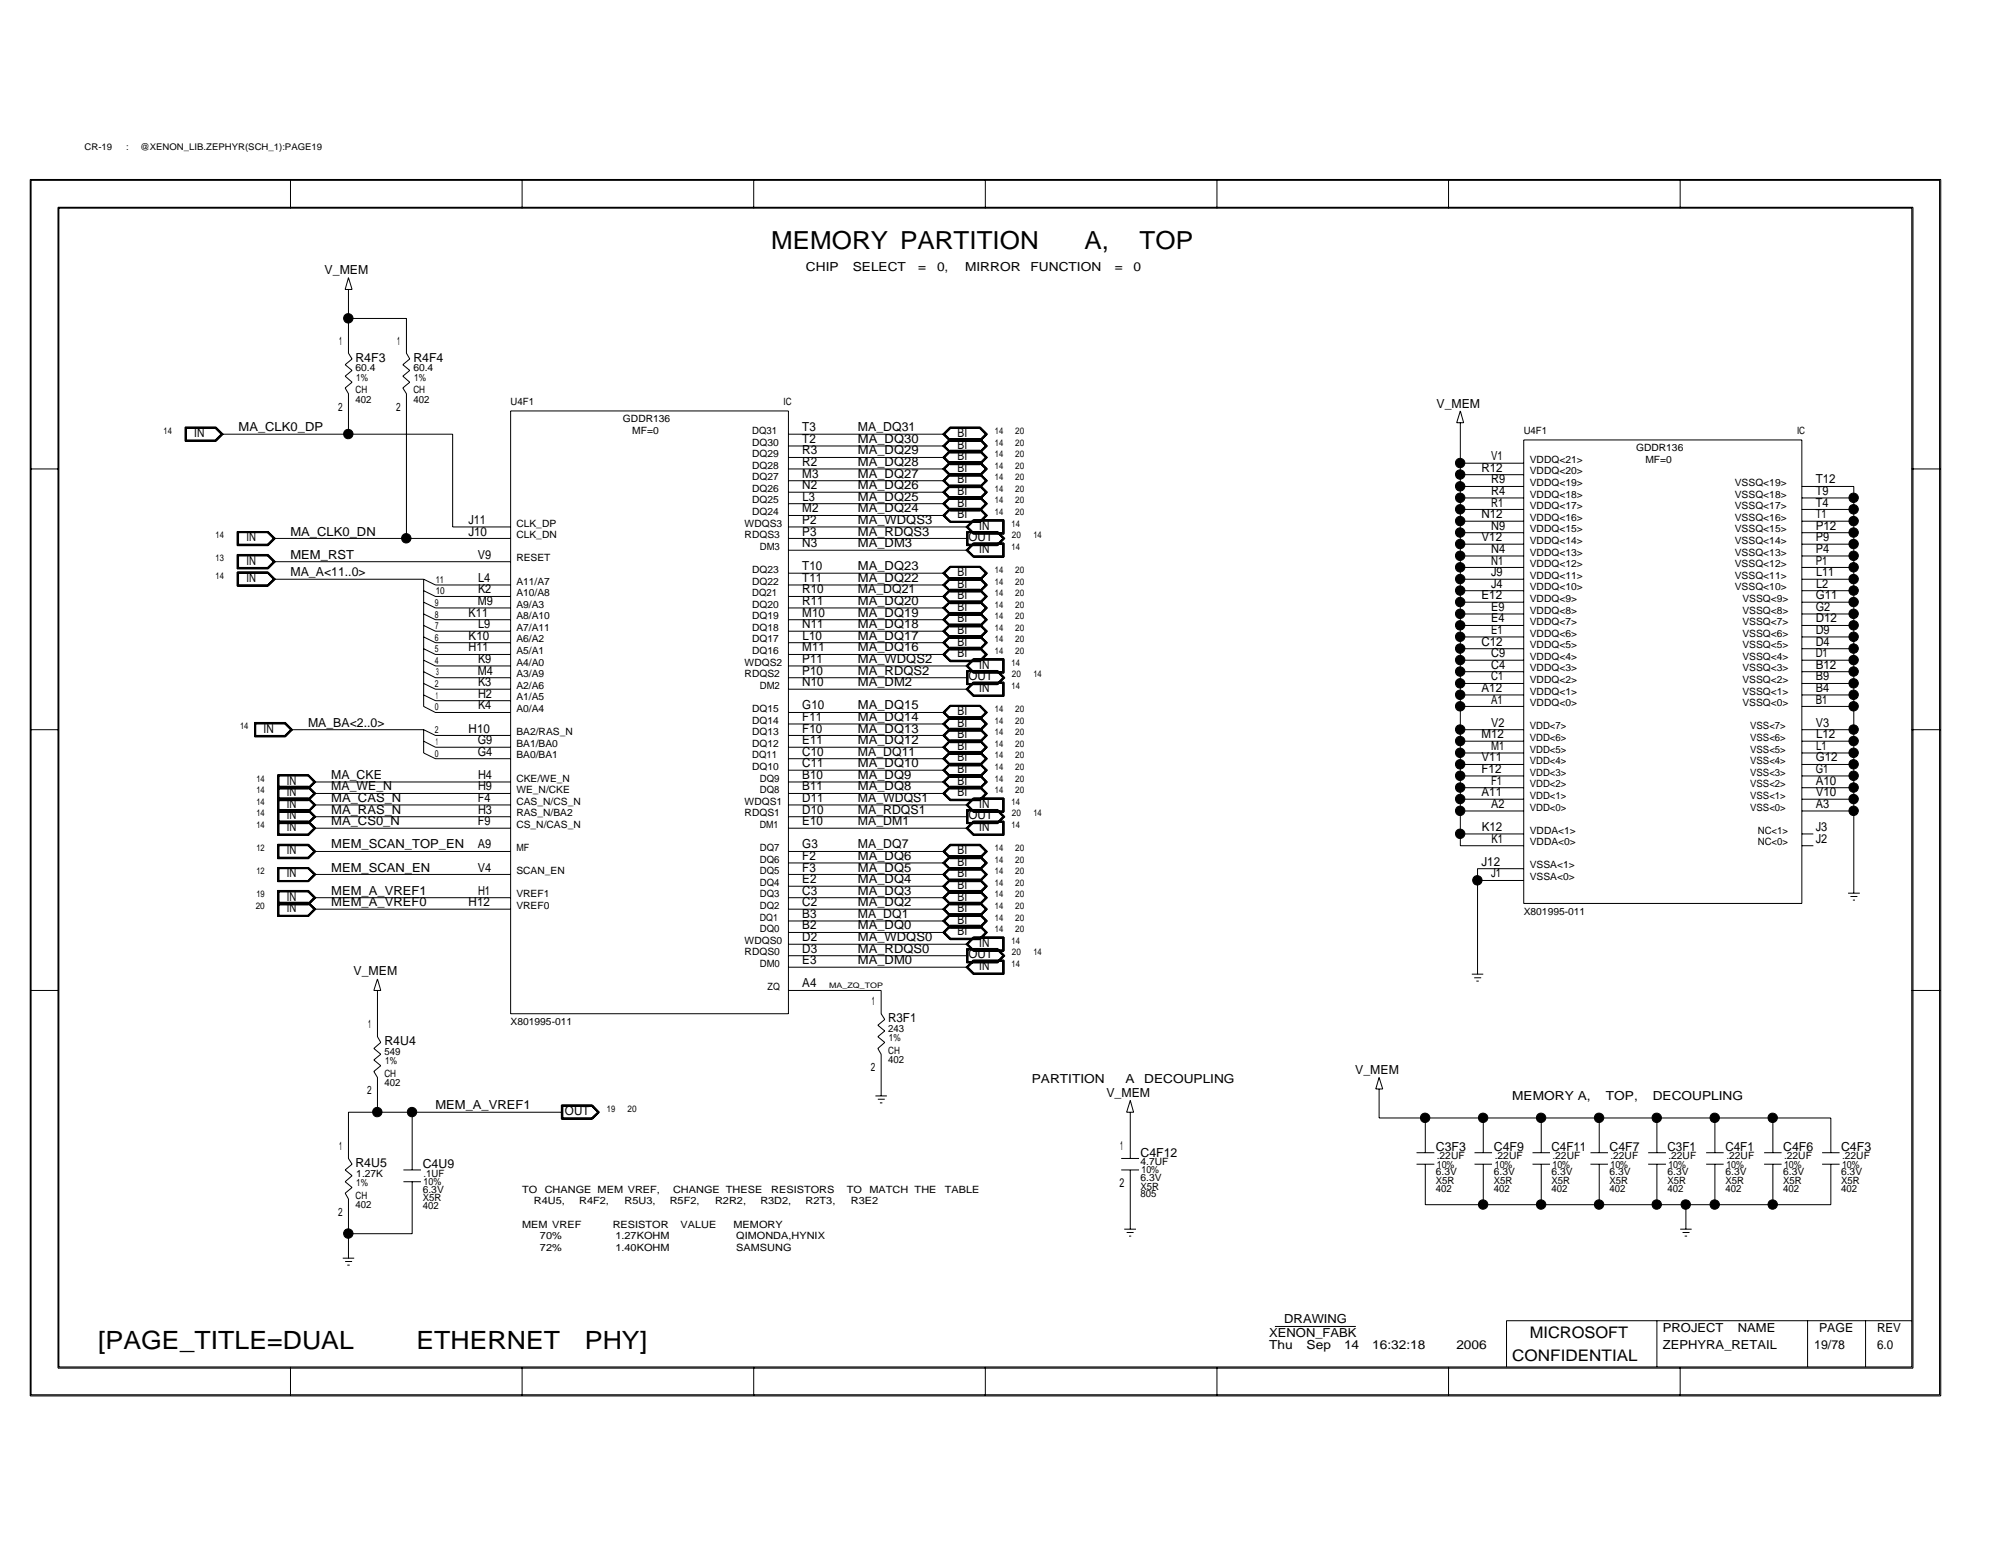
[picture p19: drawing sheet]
<svg xmlns="http://www.w3.org/2000/svg" width="279mm" height="216mm" viewBox="0 0 279 216" stroke-linecap="round" stroke-linejoin="round" font-family="sans-serif">
<defs><g id="words">
<g font-size="3.5">
<text x="108.1" y="34.9">MEMORY PARTITION</text>
<text x="152" y="34.9">A,</text>
<text x="159.8" y="34.9">TOP</text>
<text x="13.8" y="189">[PAGE_TITLE=DUAL</text>
<text x="58.4" y="189">ETHERNET</text>
<text x="82" y="189">PHY]</text>
</g>
<g font-size="2.2">
<text x="212" y="190.7">CONFIDENTIAL</text>
<text x="214.5" y="187.4">MICROSOFT</text>
</g>
<g font-size="1.7">
<text x="45.5" y="38.4">V_MEM</text>
<text x="113" y="38">CHIP</text>
<text x="119.5" y="38">SELECT</text>
<text x="128.7" y="38">=</text>
<text x="131.4" y="38">0,</text>
<text x="135.3" y="38">MIRROR</text>
<text x="144.5" y="38">FUNCTION</text>
<text x="156.3" y="38">=</text>
<text x="158.9" y="38">0</text>
<text x="49.8" y="50.7">R4F3</text>
<text x="58" y="50.7">R4F4</text>
<text x="201.4" y="57.1">V_MEM</text>
<text x="27.2" y="61.3">IN</text>
<text x="33.4" y="60.5">MA_CLK0_DP</text>
<text x="112.5" y="60.5">T3</text>
<text x="112.5" y="62.1">T2</text>
<text x="112.5" y="63.7">R3</text>
<text x="112.5" y="65.3">R2</text>
<text x="120.3" y="65.3">MA_DQ28</text>
<text x="120.3" y="63.7">MA_DQ29</text>
<text x="120.3" y="62.1">MA_DQ30</text>
<text x="120.3" y="60.5">MA_DQ31</text>
<text x="134.2" y="62.9">BI</text>
<text x="134.2" y="64.5">BI</text>
<text x="134.2" y="61.3">BI</text>
<text x="209" y="64.5">V1</text>
<text x="112.5" y="66.9">M3</text>
<text x="112.5" y="68.5">N2</text>
<text x="112.5" y="71.8">M2</text>
<text x="112.5" y="70.2">L3</text>
<text x="120.3" y="71.8">MA_DQ24</text>
<text x="120.3" y="68.5">MA_DQ26</text>
<text x="120.3" y="66.9">MA_DQ27</text>
<text x="120.3" y="70.2">MA_DQ25</text>
<text x="134.2" y="71">BI</text>
<text x="134.2" y="67.7">BI</text>
<text x="134.2" y="69.3">BI</text>
<text x="134.2" y="66.1">BI</text>
<text x="207.7" y="66.1">R12</text>
<text x="209" y="67.7">R9</text>
<text x="209" y="69.3">R4</text>
<text x="209" y="71">R1</text>
<text x="254.6" y="67.7">T12</text>
<text x="254.6" y="69.3">T9</text>
<text x="254.6" y="71">T4</text>
<text x="34.5" y="75.9">IN</text>
<text x="40.7" y="75.1">MA_CLK0_DN</text>
<text x="65.7" y="73.4">J11</text>
<text x="65.7" y="75.1">J10</text>
<text x="112.5" y="73.4">P2</text>
<text x="112.5" y="75.1">P3</text>
<text x="112.5" y="76.7">N3</text>
<text x="120.3" y="76.7">MA_DM3</text>
<text x="120.3" y="75.1">MA_RDQS3</text>
<text x="120.3" y="73.4">MA_WDQS3</text>
<text x="134.2" y="72.6">BI</text>
<text x="135.8" y="75.9">OUT</text>
<text x="137.3" y="77.5">IN</text>
<text x="137.3" y="74.2">IN</text>
<text x="207.7" y="72.6">N12</text>
<text x="207.7" y="75.9">V12</text>
<text x="209" y="74.2">N9</text>
<text x="209" y="77.5">N4</text>
<text x="254.6" y="72.6">T1</text>
<text x="254.6" y="74.2">P12</text>
<text x="254.6" y="75.9">P9</text>
<text x="254.6" y="77.5">P4</text>
<text x="34.5" y="81.5">IN</text>
<text x="34.5" y="79.1">IN</text>
<text x="40.7" y="80.7">MA_A&lt;11..0&gt;</text>
<text x="40.7" y="78.3">MEM_RST</text>
<text x="67" y="78.3">V9</text>
<text x="67" y="81.5">L4</text>
<text x="67" y="83.1">K2</text>
<text x="112.5" y="79.9">T10</text>
<text x="112.5" y="81.5">T11</text>
<text x="112.5" y="83.1">R10</text>
<text x="120.3" y="83.1">MA_DQ21</text>
<text x="120.3" y="81.5">MA_DQ22</text>
<text x="120.3" y="79.9">MA_DQ23</text>
<text x="134.2" y="84">BI</text>
<text x="134.2" y="82.3">BI</text>
<text x="134.2" y="80.7">BI</text>
<text x="207.7" y="84">E12</text>
<text x="209" y="79.1">N1</text>
<text x="209" y="80.7">J9</text>
<text x="209" y="82.3">J4</text>
<text x="254.6" y="79.1">P1</text>
<text x="254.6" y="84">G11</text>
<text x="254.6" y="80.7">L11</text>
<text x="254.6" y="82.3">L2</text>
<text x="65.7" y="86.4">K11</text>
<text x="65.7" y="89.7">K10</text>
<text x="67" y="84.8">M9</text>
<text x="67" y="88">L9</text>
<text x="112.5" y="84.8">R11</text>
<text x="112.5" y="86.4">M10</text>
<text x="112.5" y="88">N11</text>
<text x="112.5" y="89.7">L10</text>
<text x="120.3" y="89.7">MA_DQ17</text>
<text x="120.3" y="88">MA_DQ18</text>
<text x="120.3" y="86.4">MA_DQ19</text>
<text x="120.3" y="84.8">MA_DQ20</text>
<text x="134.2" y="88.9">BI</text>
<text x="134.2" y="85.6">BI</text>
<text x="134.2" y="87.2">BI</text>
<text x="209" y="85.6">E9</text>
<text x="209" y="87.2">E4</text>
<text x="209" y="88.9">E1</text>
<text x="254.6" y="85.6">G2</text>
<text x="254.6" y="87.2">D12</text>
<text x="254.6" y="88.9">D9</text>
<text x="65.7" y="91.3">H11</text>
<text x="67" y="94.5">M4</text>
<text x="67" y="92.9">K9</text>
<text x="112.5" y="92.9">P11</text>
<text x="112.5" y="94.5">P10</text>
<text x="112.5" y="91.3">M11</text>
<text x="120.3" y="94.5">MA_RDQS2</text>
<text x="120.3" y="92.9">MA_WDQS2</text>
<text x="120.3" y="91.3">MA_DQ16</text>
<text x="134.2" y="92.1">BI</text>
<text x="134.2" y="90.5">BI</text>
<text x="135.8" y="95.3">OUT</text>
<text x="137.3" y="93.7">IN</text>
<text x="207.7" y="90.5">C12</text>
<text x="209" y="92.1">C9</text>
<text x="209" y="93.7">C4</text>
<text x="209" y="95.3">C1</text>
<text x="254.6" y="90.5">D4</text>
<text x="254.6" y="92.1">D1</text>
<text x="254.6" y="93.7">B12</text>
<text x="254.6" y="95.3">B9</text>
<text x="43.2" y="101.8">MA_BA&lt;2..0&gt;</text>
<text x="67" y="96.1">K3</text>
<text x="67" y="97.8">H2</text>
<text x="67" y="99.4">K4</text>
<text x="112.5" y="99.4">G10</text>
<text x="112.5" y="101">F11</text>
<text x="112.5" y="96.1">N10</text>
<text x="120.3" y="101">MA_DQ14</text>
<text x="120.3" y="99.4">MA_DQ15</text>
<text x="120.3" y="96.1">MA_DM2</text>
<text x="134.2" y="101.8">BI</text>
<text x="134.2" y="100.2">BI</text>
<text x="137.3" y="96.9">IN</text>
<text x="207.7" y="96.9">A12</text>
<text x="209" y="98.6">A1</text>
<text x="209" y="101.8">V2</text>
<text x="254.6" y="96.9">B4</text>
<text x="254.6" y="98.6">B1</text>
<text x="254.6" y="101.8">V3</text>
<text x="37" y="102.7">IN</text>
<text x="65.7" y="102.7">H10</text>
<text x="67" y="104.3">G9</text>
<text x="67" y="105.9">G4</text>
<text x="112.5" y="102.7">F10</text>
<text x="112.5" y="104.3">E11</text>
<text x="112.5" y="105.9">C10</text>
<text x="112.5" y="107.5">C11</text>
<text x="120.3" y="107.5">MA_DQ10</text>
<text x="120.3" y="105.9">MA_DQ11</text>
<text x="120.3" y="104.3">MA_DQ12</text>
<text x="120.3" y="102.7">MA_DQ13</text>
<text x="134.2" y="103.5">BI</text>
<text x="134.2" y="105.1">BI</text>
<text x="134.2" y="106.7">BI</text>
<text x="207.7" y="103.5">M12</text>
<text x="207.7" y="106.7">V11</text>
<text x="209" y="105.1">M1</text>
<text x="254.6" y="106.7">G12</text>
<text x="254.6" y="103.5">L12</text>
<text x="254.6" y="105.1">L1</text>
<text x="40.2" y="113.2">IN</text>
<text x="40.2" y="111.5">IN</text>
<text x="40.2" y="109.9">IN</text>
<text x="46.4" y="112.4">MA_CAS_N</text>
<text x="46.4" y="110.7">MA_WE_N</text>
<text x="46.4" y="109.1">MA_CKE</text>
<text x="67" y="112.4">F4</text>
<text x="67" y="110.7">H9</text>
<text x="67" y="109.1">H4</text>
<text x="112.5" y="112.4">D11</text>
<text x="112.5" y="109.1">B10</text>
<text x="112.5" y="110.7">B11</text>
<text x="120.3" y="112.4">MA_WDQS1</text>
<text x="120.3" y="110.7">MA_DQ8</text>
<text x="120.3" y="109.1">MA_DQ9</text>
<text x="134.2" y="109.9">BI</text>
<text x="134.2" y="111.5">BI</text>
<text x="134.2" y="108.3">BI</text>
<text x="137.3" y="113.2">IN</text>
<text x="207.7" y="108.3">F12</text>
<text x="207.7" y="111.5">A11</text>
<text x="209" y="109.9">F1</text>
<text x="209" y="113.2">A2</text>
<text x="254.6" y="108.3">G1</text>
<text x="254.6" y="109.9">A10</text>
<text x="254.6" y="111.5">V10</text>
<text x="254.6" y="113.2">A3</text>
<text x="40.2" y="114.8">IN</text>
<text x="40.2" y="116.5">IN</text>
<text x="40.2" y="119.7">IN</text>
<text x="46.4" y="114">MA_RAS_N</text>
<text x="46.4" y="115.6">MA_CS0_N</text>
<text x="46.4" y="118.9">MEM_SCAN_TOP_EN</text>
<text x="67" y="118.9">A9</text>
<text x="67" y="115.6">F9</text>
<text x="67" y="114">H3</text>
<text x="112.5" y="114">D10</text>
<text x="112.5" y="118.9">G3</text>
<text x="112.5" y="115.6">E10</text>
<text x="120.3" y="118.9">MA_DQ7</text>
<text x="120.3" y="115.6">MA_DM1</text>
<text x="120.3" y="114">MA_RDQS1</text>
<text x="134.2" y="119.7">BI</text>
<text x="135.8" y="114.8">OUT</text>
<text x="137.3" y="116.5">IN</text>
<text x="207.7" y="116.5">K12</text>
<text x="209.1" y="118.1">K1</text>
<text x="254.5" y="116.5">J3</text>
<text x="254.5" y="118.1">J2</text>
<text x="40.2" y="122.9">IN</text>
<text x="46.4" y="122.1">MEM_SCAN_EN</text>
<text x="46.4" y="125.3">MEM_A_VREF1</text>
<text x="67" y="122.1">V4</text>
<text x="67" y="125.3">H1</text>
<text x="112.5" y="120.5">F2</text>
<text x="112.5" y="122.1">F3</text>
<text x="112.5" y="123.7">E2</text>
<text x="112.5" y="125.3">C3</text>
<text x="120.3" y="125.3">MA_DQ3</text>
<text x="120.3" y="123.7">MA_DQ4</text>
<text x="120.3" y="122.1">MA_DQ5</text>
<text x="120.3" y="120.5">MA_DQ6</text>
<text x="134.2" y="124.5">BI</text>
<text x="134.2" y="121.3">BI</text>
<text x="134.2" y="122.9">BI</text>
<text x="207.7" y="121.3">J12</text>
<text x="209" y="122.9">J1</text>
<text x="40.2" y="127.8">IN</text>
<text x="40.2" y="126.2">IN</text>
<text x="46.4" y="127">MEM_A_VREF0</text>
<text x="65.7" y="127">H12</text>
<text x="112.5" y="131.9">D2</text>
<text x="112.5" y="127">C2</text>
<text x="112.5" y="128.6">B3</text>
<text x="112.5" y="130.2">B2</text>
<text x="120.3" y="128.6">MA_DQ1</text>
<text x="120.3" y="127">MA_DQ2</text>
<text x="120.3" y="131.9">MA_WDQS0</text>
<text x="120.3" y="130.2">MA_DQ0</text>
<text x="134.2" y="131.1">BI</text>
<text x="134.2" y="129.4">BI</text>
<text x="134.2" y="127.8">BI</text>
<text x="134.2" y="126.2">BI</text>
<text x="49.6" y="136.7">V_MEM</text>
<text x="112.5" y="133.5">D3</text>
<text x="112.5" y="135.1">E3</text>
<text x="120.3" y="135.1">MA_DM0</text>
<text x="120.3" y="133.5">MA_RDQS0</text>
<text x="135.8" y="134.3">OUT</text>
<text x="137.3" y="135.9">IN</text>
<text x="137.3" y="132.7">IN</text>
<text x="112.5" y="138.3">A4</text>
<text x="124.5" y="143.2">R3F1</text>
<text x="53.9" y="146.5">R4U4</text>
<text x="61" y="155.4">MEM_A_VREF1</text>
<text x="144.7" y="151.7">PARTITION</text>
<text x="155.1" y="153.7">V_MEM</text>
<text x="157.8" y="151.7">A</text>
<text x="160.4" y="151.7">DECOUPLING</text>
<text x="190" y="150.5">V_MEM</text>
<text x="212" y="154.1">MEMORY A,</text>
<text x="225.1" y="154.1">TOP,</text>
<text x="231.7" y="154.1">DECOUPLING</text>
<text x="79.2" y="156.2">OUT</text>
<text x="157.1" y="161.1">1</text>
<text x="201.3" y="161.2">C3F3</text>
<text x="209.4" y="161.2">C4F9</text>
<text x="217.5" y="161.2">C4F11</text>
<text x="225.6" y="161.2">C4F7</text>
<text x="233.8" y="161.2">C3F1</text>
<text x="241.9" y="161.2">C4F1</text>
<text x="250" y="161.2">C4F6</text>
<text x="258.1" y="161.2">C4F3</text>
<text x="49.8" y="163.5">R4U5</text>
<text x="59.3" y="163.7">C4U9</text>
<text x="156.9" y="166.3">2</text>
<text x="159.9" y="162.1">C4F12</text>
<text x="180" y="185.4">DRAWING</text>
<text x="177.9" y="189">Thu</text>
<text x="177.9" y="187.4">XENON_FABK</text>
<text x="183.2" y="189">Sep</text>
<text x="188.4" y="189">14</text>
<text x="192.4" y="189">16:32:18</text>
<text x="204.2" y="189">2006</text>
<text x="233.1" y="189">ZEPHYRA_RETAIL</text>
<text x="233.1" y="186.6">PROJECT</text>
<text x="243.6" y="186.6">NAME</text>
<text x="254.3" y="189">19/78</text>
<text x="255" y="186.6">PAGE</text>
<text x="263.1" y="189">6.0</text>
<text x="263.1" y="186.6">REV</text>
</g>
<g font-size="1.6">
<text x="47.5" y="48.3">1</text>
<text x="55.7" y="48.3">1</text>
<text x="47.4" y="57.5">2</text>
<text x="55.5" y="57.5">2</text>
<text x="122.2" y="140.8">1</text>
<text x="51.6" y="144.1">1</text>
<text x="51.5" y="153.3">2</text>
<text x="122.1" y="150.1">2</text>
<text x="47.5" y="161.1">1</text>
<text x="47.4" y="170.4">2</text>
</g>
<g font-size="1.4">
<text x="49.8" y="52">60.4</text>
<text x="50" y="53.3">1%</text>
<text x="58" y="52">60.4</text>
<text x="58.1" y="53.3">1%</text>
<text x="49.8" y="55.1">CH</text>
<text x="49.8" y="56.4">402</text>
<text x="58" y="55.1">CH</text>
<text x="58" y="56.4">402</text>
<text x="71.6" y="56.7">U4F1</text>
<text x="87.3" y="59.2">GDDR136</text>
<text x="109.9" y="56.7">IC</text>
<text x="88.6" y="60.8">MF=0</text>
<text x="105.5" y="65.7">DQ28</text>
<text x="105.5" y="64.1">DQ29</text>
<text x="105.5" y="62.4">DQ30</text>
<text x="105.5" y="60.8">DQ31</text>
<text x="213.6" y="60.8">U4F1</text>
<text x="214.5" y="64.9">VDDQ&lt;21&gt;</text>
<text x="229.4" y="63.2">GDDR136</text>
<text x="230.7" y="64.9">MF=0</text>
<text x="251.9" y="60.8">IC</text>
<text x="105.5" y="68.9">DQ26</text>
<text x="105.5" y="67.3">DQ27</text>
<text x="105.5" y="70.5">DQ25</text>
<text x="214.5" y="71.3">VDDQ&lt;17&gt;</text>
<text x="214.5" y="68.1">VDDQ&lt;19&gt;</text>
<text x="214.5" y="66.5">VDDQ&lt;20&gt;</text>
<text x="214.5" y="69.7">VDDQ&lt;18&gt;</text>
<text x="243.2" y="69.7">VSSQ&lt;18&gt;</text>
<text x="243.2" y="68.1">VSSQ&lt;19&gt;</text>
<text x="243.2" y="71.3">VSSQ&lt;17&gt;</text>
<text x="72.4" y="75.4">CLK_DN</text>
<text x="72.4" y="73.8">CLK_DP</text>
<text x="104.4" y="75.4">RDQS3</text>
<text x="104.4" y="73.8">WDQS3</text>
<text x="105.5" y="72.2">DQ24</text>
<text x="106.5" y="77">DM3</text>
<text x="214.5" y="77.9">VDDQ&lt;13&gt;</text>
<text x="214.5" y="76.2">VDDQ&lt;14&gt;</text>
<text x="214.5" y="74.6">VDDQ&lt;15&gt;</text>
<text x="214.5" y="73">VDDQ&lt;16&gt;</text>
<text x="243.2" y="73">VSSQ&lt;16&gt;</text>
<text x="243.2" y="77.9">VSSQ&lt;13&gt;</text>
<text x="243.2" y="76.2">VSSQ&lt;14&gt;</text>
<text x="243.2" y="74.6">VSSQ&lt;15&gt;</text>
<text x="61.1" y="81.7">11</text>
<text x="61.1" y="83.3">10</text>
<text x="72.4" y="83.5">A10/A8</text>
<text x="72.4" y="81.9">A11/A7</text>
<text x="72.4" y="78.7">RESET</text>
<text x="105.5" y="83.5">DQ21</text>
<text x="105.5" y="81.9">DQ22</text>
<text x="105.5" y="80.3">DQ23</text>
<text x="214.5" y="82.7">VDDQ&lt;10&gt;</text>
<text x="214.5" y="79.5">VDDQ&lt;12&gt;</text>
<text x="214.5" y="81.1">VDDQ&lt;11&gt;</text>
<text x="243.2" y="82.7">VSSQ&lt;10&gt;</text>
<text x="243.2" y="81.1">VSSQ&lt;11&gt;</text>
<text x="243.2" y="79.5">VSSQ&lt;12&gt;</text>
<text x="61" y="86.5">8</text>
<text x="61" y="84.9">9</text>
<text x="61" y="89.7">6</text>
<text x="61" y="88.1">7</text>
<text x="72.4" y="88.4">A7/A11</text>
<text x="72.4" y="86.8">A8/A10</text>
<text x="72.4" y="85.1">A9/A3</text>
<text x="105.5" y="88.4">DQ18</text>
<text x="105.5" y="86.8">DQ19</text>
<text x="105.5" y="85.1">DQ20</text>
<text x="214.5" y="89.2">VDDQ&lt;6&gt;</text>
<text x="214.5" y="87.6">VDDQ&lt;7&gt;</text>
<text x="214.5" y="86">VDDQ&lt;8&gt;</text>
<text x="214.5" y="84.3">VDDQ&lt;9&gt;</text>
<text x="244.3" y="89.2">VSSQ&lt;6&gt;</text>
<text x="244.3" y="87.6">VSSQ&lt;7&gt;</text>
<text x="244.3" y="86">VSSQ&lt;8&gt;</text>
<text x="244.3" y="84.3">VSSQ&lt;9&gt;</text>
<text x="61" y="91.4">5</text>
<text x="61" y="93">4</text>
<text x="61.1" y="94.6">3</text>
<text x="72.4" y="94.9">A3/A9</text>
<text x="72.4" y="93.3">A4/A0</text>
<text x="72.4" y="91.7">A5/A1</text>
<text x="72.4" y="90">A6/A2</text>
<text x="104.4" y="94.9">RDQS2</text>
<text x="104.4" y="93.3">WDQS2</text>
<text x="105.5" y="91.7">DQ16</text>
<text x="105.5" y="90">DQ17</text>
<text x="214.5" y="95.7">VDDQ&lt;2&gt;</text>
<text x="214.5" y="94.1">VDDQ&lt;3&gt;</text>
<text x="214.5" y="92.5">VDDQ&lt;4&gt;</text>
<text x="214.5" y="90.8">VDDQ&lt;5&gt;</text>
<text x="244.3" y="95.7">VSSQ&lt;2&gt;</text>
<text x="244.3" y="94.1">VSSQ&lt;3&gt;</text>
<text x="244.3" y="92.5">VSSQ&lt;4&gt;</text>
<text x="244.3" y="90.8">VSSQ&lt;5&gt;</text>
<text x="61" y="96.3">2</text>
<text x="61" y="99.5">0</text>
<text x="61.1" y="97.9">1</text>
<text x="72.4" y="99.8">A0/A4</text>
<text x="72.4" y="98.1">A1/A5</text>
<text x="72.4" y="96.5">A2/A6</text>
<text x="105.5" y="101.4">DQ14</text>
<text x="105.5" y="99.8">DQ15</text>
<text x="106.5" y="96.5">DM2</text>
<text x="214.5" y="98.9">VDDQ&lt;0&gt;</text>
<text x="214.5" y="97.3">VDDQ&lt;1&gt;</text>
<text x="244.3" y="98.9">VSSQ&lt;0&gt;</text>
<text x="244.3" y="97.3">VSSQ&lt;1&gt;</text>
<text x="61" y="102.7">2</text>
<text x="61" y="106">0</text>
<text x="61.1" y="104.4">1</text>
<text x="72.4" y="106.3">BA0/BA1</text>
<text x="72.4" y="104.6">BA1/BA0</text>
<text x="72.4" y="103">BA2/RAS_N</text>
<text x="105.5" y="107.9">DQ10</text>
<text x="105.5" y="106.3">DQ11</text>
<text x="105.5" y="104.6">DQ12</text>
<text x="105.5" y="103">DQ13</text>
<text x="214.5" y="107.1">VDD&lt;4&gt;</text>
<text x="214.5" y="105.5">VDD&lt;5&gt;</text>
<text x="214.5" y="103.8">VDD&lt;6&gt;</text>
<text x="214.5" y="102.2">VDD&lt;7&gt;</text>
<text x="245.4" y="107.1">VSS&lt;4&gt;</text>
<text x="245.4" y="105.5">VSS&lt;5&gt;</text>
<text x="245.4" y="103.8">VSS&lt;6&gt;</text>
<text x="245.4" y="102.2">VSS&lt;7&gt;</text>
<text x="72.4" y="112.7">CAS_N/CS_N</text>
<text x="72.4" y="111.1">WE_N/CKE</text>
<text x="72.4" y="109.5">CKE/WE_N</text>
<text x="104.4" y="112.7">WDQS1</text>
<text x="106.5" y="111.1">DQ8</text>
<text x="106.5" y="109.5">DQ9</text>
<text x="214.5" y="113.6">VDD&lt;0&gt;</text>
<text x="214.5" y="111.9">VDD&lt;1&gt;</text>
<text x="214.5" y="110.3">VDD&lt;2&gt;</text>
<text x="214.5" y="108.7">VDD&lt;3&gt;</text>
<text x="245.4" y="113.6">VSS&lt;0&gt;</text>
<text x="245.4" y="111.9">VSS&lt;1&gt;</text>
<text x="245.4" y="110.3">VSS&lt;2&gt;</text>
<text x="245.4" y="108.7">VSS&lt;3&gt;</text>
<text x="72.4" y="119.3">MF</text>
<text x="72.4" y="116">CS_N/CAS_N</text>
<text x="72.4" y="114.4">RAS_N/BA2</text>
<text x="104.4" y="114.4">RDQS1</text>
<text x="106.5" y="119.3">DQ7</text>
<text x="106.5" y="116">DM1</text>
<text x="214.5" y="118.4">VDDA&lt;0&gt;</text>
<text x="214.5" y="116.8">VDDA&lt;1&gt;</text>
<text x="246.4" y="118.4">NC&lt;0&gt;</text>
<text x="246.4" y="116.8">NC&lt;1&gt;</text>
<text x="72.4" y="125.7">VREF1</text>
<text x="72.4" y="122.5">SCAN_EN</text>
<text x="106.5" y="125.7">DQ3</text>
<text x="106.5" y="124.1">DQ4</text>
<text x="106.5" y="122.5">DQ5</text>
<text x="106.5" y="120.9">DQ6</text>
<text x="214.5" y="123.3">VSSA&lt;0&gt;</text>
<text x="214.5" y="121.7">VSSA&lt;1&gt;</text>
<text x="72.4" y="127.3">VREF0</text>
<text x="106.5" y="130.6">DQ0</text>
<text x="106.5" y="129">DQ1</text>
<text x="106.5" y="127.3">DQ2</text>
<text x="213.6" y="128.2">X801995-011</text>
<text x="104.4" y="133.9">RDQS0</text>
<text x="104.4" y="132.2">WDQS0</text>
<text x="106.5" y="135.5">DM0</text>
<text x="71.6" y="143.6">X801995-011</text>
<text x="107.6" y="138.7">ZQ</text>
<text x="53.9" y="147.8">549</text>
<text x="54" y="149.1">1%</text>
<text x="124.5" y="144.6">243</text>
<text x="124.5" y="147.7">CH</text>
<text x="124.5" y="149">402</text>
<text x="124.6" y="145.9">1%</text>
<text x="53.9" y="152.2">402</text>
<text x="53.9" y="150.9">CH</text>
<text x="49.8" y="167.9">CH</text>
<text x="50" y="166.2">1%</text>
<text x="50" y="164.8">1.27K</text>
<text x="59.3" y="167.1">6.3V</text>
<text x="59.4" y="164.8">.1UF</text>
<text x="59.4" y="166">10%</text>
<text x="73.2" y="167.1">TO</text>
<text x="76.4" y="167.1">CHANGE MEM VREF,</text>
<text x="94.4" y="167.1">CHANGE THESE</text>
<text x="108.1" y="167.1">RESISTORS</text>
<text x="118.7" y="167.1">TO</text>
<text x="121.9" y="167.1">MATCH THE</text>
<text x="132.5" y="167.1">TABLE</text>
<text x="159.9" y="166.7">X5R</text>
<text x="159.9" y="163.2">4.7UF</text>
<text x="159.9" y="165.5">6.3V</text>
<text x="159.9" y="167.8">805</text>
<text x="160" y="164.4">10%</text>
<text x="201.3" y="165.8">X5R</text>
<text x="201.3" y="167">402</text>
<text x="201.3" y="164.7">6.3V</text>
<text x="201.4" y="162.4">.22UF</text>
<text x="201.4" y="163.6">10%</text>
<text x="209.4" y="165.8">X5R</text>
<text x="209.4" y="167">402</text>
<text x="209.4" y="164.7">6.3V</text>
<text x="209.5" y="162.4">.22UF</text>
<text x="209.5" y="163.6">10%</text>
<text x="217.5" y="165.8">X5R</text>
<text x="217.5" y="167">402</text>
<text x="217.5" y="164.7">6.3V</text>
<text x="217.6" y="162.4">.22UF</text>
<text x="217.6" y="163.6">10%</text>
<text x="225.6" y="165.8">X5R</text>
<text x="225.6" y="167">402</text>
<text x="225.6" y="164.7">6.3V</text>
<text x="225.8" y="162.4">.22UF</text>
<text x="225.8" y="163.6">10%</text>
<text x="233.8" y="165.8">X5R</text>
<text x="233.8" y="167">402</text>
<text x="233.8" y="164.7">6.3V</text>
<text x="233.9" y="162.4">.22UF</text>
<text x="233.9" y="163.6">10%</text>
<text x="241.9" y="165.8">X5R</text>
<text x="241.9" y="167">402</text>
<text x="241.9" y="164.7">6.3V</text>
<text x="242" y="162.4">.22UF</text>
<text x="242" y="163.6">10%</text>
<text x="250" y="165.8">X5R</text>
<text x="250" y="167">402</text>
<text x="250" y="164.7">6.3V</text>
<text x="250.1" y="162.4">.22UF</text>
<text x="250.1" y="163.6">10%</text>
<text x="258.1" y="165.8">X5R</text>
<text x="258.1" y="167">402</text>
<text x="258.1" y="164.7">6.3V</text>
<text x="258.2" y="162.4">.22UF</text>
<text x="258.2" y="163.6">10%</text>
<text x="49.8" y="169.2">402</text>
<text x="59.3" y="169.4">402</text>
<text x="59.3" y="168.3">X5R</text>
<text x="73.2" y="172">MEM VREF</text>
<text x="74.8" y="168.7">R4U5,</text>
<text x="75.7" y="173.6">70%</text>
<text x="81.2" y="168.7">R4F2,</text>
<text x="85.9" y="172">RESISTOR</text>
<text x="86.3" y="173.6">1.27KOHM</text>
<text x="87.5" y="168.7">R5U3,</text>
<text x="93.9" y="168.7">R5F2,</text>
<text x="95.4" y="172">VALUE</text>
<text x="100.2" y="168.7">R2R2,</text>
<text x="102.8" y="172">MEMORY</text>
<text x="103.2" y="173.6">QIMONDA,HYNIX</text>
<text x="106.6" y="168.7">R3D2,</text>
<text x="112.9" y="168.7">R2T3,</text>
<text x="119.3" y="168.7">R3E2</text>
<text x="75.7" y="175.3">72%</text>
<text x="86.3" y="175.3">1.40KOHM</text>
<text x="103.2" y="175.3">SAMSUNG</text>
</g>
<g font-size="1.3">
<text x="11.9" y="21">CR-19</text>
<text x="17.7" y="21">:</text>
<text x="19.6" y="21">@XENON_LIB.ZEPHYR(SCH_1):PAGE19</text>
<text x="22.9" y="60.8">14</text>
<text x="139.5" y="65.7">14</text>
<text x="139.5" y="64.1">14</text>
<text x="139.5" y="62.4">14</text>
<text x="139.5" y="60.8">14</text>
<text x="142.3" y="65.7">20</text>
<text x="142.3" y="64.1">20</text>
<text x="142.3" y="62.4">20</text>
<text x="142.3" y="60.8">20</text>
<text x="139.5" y="67.3">14</text>
<text x="139.5" y="70.5">14</text>
<text x="139.5" y="68.9">14</text>
<text x="142.3" y="68.9">20</text>
<text x="142.3" y="67.3">20</text>
<text x="142.3" y="70.5">20</text>
<text x="30.2" y="75.4">14</text>
<text x="139.5" y="72.2">14</text>
<text x="141.8" y="73.8">14</text>
<text x="141.8" y="77">14</text>
<text x="141.9" y="75.4">20</text>
<text x="142.3" y="72.2">20</text>
<text x="144.9" y="75.4">14</text>
<text x="30.2" y="78.7">13</text>
<text x="30.2" y="81.1">14</text>
<text x="139.5" y="83.5">14</text>
<text x="139.5" y="81.9">14</text>
<text x="139.5" y="80.3">14</text>
<text x="142.3" y="83.5">20</text>
<text x="142.3" y="81.9">20</text>
<text x="142.3" y="80.3">20</text>
<text x="139.5" y="88.4">14</text>
<text x="139.5" y="86.8">14</text>
<text x="139.5" y="85.1">14</text>
<text x="142.3" y="88.4">20</text>
<text x="142.3" y="86.8">20</text>
<text x="142.3" y="85.1">20</text>
<text x="139.5" y="91.7">14</text>
<text x="139.5" y="90">14</text>
<text x="141.8" y="93.3">14</text>
<text x="141.9" y="94.9">20</text>
<text x="142.3" y="91.7">20</text>
<text x="142.3" y="90">20</text>
<text x="144.9" y="94.9">14</text>
<text x="139.5" y="101.4">14</text>
<text x="139.5" y="99.8">14</text>
<text x="141.8" y="96.5">14</text>
<text x="142.3" y="101.4">20</text>
<text x="142.3" y="99.8">20</text>
<text x="33.7" y="102.2">14</text>
<text x="139.5" y="107.9">14</text>
<text x="139.5" y="106.3">14</text>
<text x="139.5" y="104.6">14</text>
<text x="139.5" y="103">14</text>
<text x="142.3" y="107.9">20</text>
<text x="142.3" y="106.3">20</text>
<text x="142.3" y="104.6">20</text>
<text x="142.3" y="103">20</text>
<text x="35.9" y="112.7">14</text>
<text x="35.9" y="111.1">14</text>
<text x="35.9" y="109.5">14</text>
<text x="139.5" y="111.1">14</text>
<text x="139.5" y="109.5">14</text>
<text x="141.8" y="112.7">14</text>
<text x="142.3" y="111.1">20</text>
<text x="142.3" y="109.5">20</text>
<text x="35.9" y="114.4">14</text>
<text x="35.9" y="116">14</text>
<text x="35.9" y="119.3">12</text>
<text x="139.5" y="119.3">14</text>
<text x="141.8" y="116">14</text>
<text x="141.9" y="114.4">20</text>
<text x="142.3" y="119.3">20</text>
<text x="144.9" y="114.4">14</text>
<text x="35.9" y="125.7">19</text>
<text x="35.9" y="122.5">12</text>
<text x="139.5" y="125.7">14</text>
<text x="139.5" y="124.1">14</text>
<text x="139.5" y="122.5">14</text>
<text x="139.5" y="120.9">14</text>
<text x="142.3" y="125.7">20</text>
<text x="142.3" y="124.1">20</text>
<text x="142.3" y="122.5">20</text>
<text x="142.3" y="120.9">20</text>
<text x="35.9" y="127.3">20</text>
<text x="139.5" y="130.6">14</text>
<text x="139.5" y="129">14</text>
<text x="139.5" y="127.3">14</text>
<text x="142.3" y="130.6">20</text>
<text x="142.3" y="129">20</text>
<text x="142.3" y="127.3">20</text>
<text x="141.8" y="132.2">14</text>
<text x="141.8" y="135.5">14</text>
<text x="141.9" y="133.9">20</text>
<text x="144.9" y="133.9">14</text>
<text x="85.1" y="155.8">19</text>
<text x="88" y="155.8">20</text>
</g>
<text font-size="1.1" x="116.2" y="138.4">MA_ZQ_TOP</text>
</g></defs>
<g fill="none" stroke="#000" stroke-width=".14">
<path d="M4.2 25.1h267.9v170.5h-267.9zM4.4 25.3h267.5v170.1h-267.5zM8.1 29h260.1v162.7h-260.1zM8.3 29.2h259.7v162.3h-259.7zM40.7 25.1v4.1M48.9 38.9l.5 1.7h-1zM73.2 25.1v4.1M105.7 25.1v4.1M138.1 25.1v4.1M170.6 25.1v4.1M203.1 25.1v4.1M235.5 25.1v4.1"/>
<path d="M25.9 59.8h4.4l1 1-1 1h-4.4zM26 59.9h4.3l.9 .9-.9 1h-4.3zM26.1 59.9h4.1l.9 .9-.9 .9h-4.1zM48.9 40.6v8.9l.5 .8-1 .8 1 .8-1 .8 1 .9-1 .8 .5 .8v5.6M48.9 44.6h8.1v4.9l.4 .8-.9 .8 .9 .8-.9 .8 .9 .9-.9 .8 .5 .8v20.2M71.6 57.6h38.9v84.4h-38.9zM133.2 59.9h4.2l.9 .9-.9 .9h-4.2l-.8-.9zM204.7 59.2v59.3h8.9M204.7 57.6l.5 1.6h-1zM4.2 65.7h4.1M26.1 60h4.1l.8 .8-.8 .8h-4.1zM31 60.8h32.5v13h8.1"/>
<path d="M33.2 74.5h4.4l1 .9-1 1.1h-4.4zM33.2 77.7h4.4l1 1-1 1h-4.4zM33.3 74.5h4.2l1 .9-1 1h-4.2zM33.3 77.8h4.2l1 .9-1 .9h-4.2zM33.4 74.6h4.1l.9 .8-.9 .9h-4.1zM33.4 77.8h4.1l.9 .9-.9 .9h-4.1zM33.4 74.6h4.1l.8 .8-.8 .8h-4.1zM33.4 77.9h4.1l.8 .8-.8 .8h-4.1zM38.3 75.4h33.3M38.3 78.7h33.3M110.5 60.8h22M110.5 62.5h22"/>
<path d="M110.5 64.1h22M110.5 65.7h22M110.5 67.4h22M110.5 69h22M110.5 70.6h22M110.5 72.2h22M110.5 73.8h25.2M110.5 75.4h25.2M110.5 77.1h25.2M132.2 60.8l1-1h4.2l1 1-1 1h-4.2zM132.2 64.1l1-1h4.2l1 1-1 1h-4.2zM132.2 65.7l1-1h4.2l1 1-1 1h-4.2z"/>
<path d="M132.2 62.5l1-1h4.2l1 1-1 1h-4.2zM132.2 69l1-1.1h4.2l1 1.1-1 1h-4.2zM132.2 67.4l1-1.1h4.2l1 1.1-1 .9h-4.2zM132.2 70.6l1-1h4.2l1 1-1 1h-4.2zM132.2 72.2l1-1h4.2l1 1-1 1h-4.2zM132.2 60.8l1-.9h4.2l.9 .9-.9 1h-4.2zM132.2 64.1l1-.9h4.2l.9 .9-.9 .9h-4.2zM132.2 65.7l1-.9h4.2l.9 .9-.9 .9h-4.2zM132.2 62.5l1-1h4.2l.9 1-.9 .9h-4.2zM132.2 69l1-1h4.2l.9 1-.9 .9h-4.2zM132.2 67.4l1-1h4.2l.9 1-.9 .9h-4.2zM132.2 70.6l1-1h4.2l.9 1-.9 .9h-4.2z"/>
<path d="M132.2 72.2l1-1h4.2l.9 1-.9 1h-4.2zM132.4 70.6l.8-.9h4.2l.9 .9-.9 .9h-4.2zM132.5 72.2l.8 .8h7.3v1.6h-4.9v1.6h4.9v1.7h-4.1l-.8-.8M132.5 60.8l.8-.8h4l.8 .8-.8 .8M132.5 60.8l.8 .8M132.5 64.1l.8 .8M132.5 65.7l.8 .8M132.5 62.5l.8 .8M132.5 69l.8 .8M132.5 67.4l.8 .8M132.5 70.6l.8 .8M133.2 63.2h4.2l.9 .9-.9 .9h-4.2l-.8-.9z"/>
<path d="M133.2 64.9h4.2l.9 .8-.9 .9h-4.2l-.8-.9zM133.2 61.6h4.2l.9 .9-.9 .8h-4.2l-.8-.8zM133.2 68.1h4.2l.9 .9-.9 .8h-4.2l-.8-.8zM133.2 66.5h4.2l.9 .9-.9 .8h-4.2l-.8-.8zM133.2 79.5h4.2l.9 .8-.9 .9h-4.2l-.8-.9zM133.2 71.3h4.2l.9 .9-.9 .9h-4.2l-.8-.9zM133.3 61.6h4M133.3 68.2h4M133.3 69.8h4M133.3 71.4h4M133.3 64.9h4M133.3 66.5h4"/>
<path d="M133.3 63.3h4M133.3 63.3l-.8 .8M133.3 64.9l-.8 .8M133.3 61.6l-.8 .9M133.3 68.2l-.8 .8M133.3 66.5l-.8 .9M133.3 69.8l-.8 .8M133.3 71.4l-.8 .8M135.4 77.1l1-1h4.4v2h-4.4zM135.5 74.5h4.4l1 .9-1 1.1h-4.4zM135.5 73.8l.9-.9h4.3v1.9h-4.3zM135.6 74.5h4.2l1 .9-1 1h-4.2z"/>
<path d="M135.6 74.6h4.2l.9 .8-.9 .9h-4.2zM135.7 73.8l.8 .8M136.4 72.8h4.4v2h-4.4l-1-1zM136.4 76.1h4.3v1.9h-4.3l-.9-.9zM136.5 72.9h4.1v1.8h-4.1l-.9-.9zM136.5 76.2h4.1v1.7h-4.1l-.9-.8zM136.5 73l-.8 .8M136.5 76.2l-.8 .9M137.3 63.3l.8 .8-.8 .8M137.3 64.9l.8 .8-.8 .8M137.3 61.6l.8 .9-.8 .8M137.3 68.2l.8 .8-.8 .8"/>
<path d="M137.3 66.5l.8 .9-.8 .8M137.3 69.8l.8 .8-.8 .8M137.3 71.4l.8 .8-.8 .8M139.8 74.6l.8 .8-.8 .8M204.7 76.2h8.9M204.7 74.6h8.9M204.7 79.5h8.9M204.7 77.9h8.9M204.7 68.2h8.9M204.7 69.8h8.9M204.7 71.4h8.9M204.7 73h8.9"/>
<path d="M204.7 64.9h8.9M204.7 66.5h8.9M213.6 61.6h39v65h-39zM252.6 76.2h7.3M252.6 74.6h7.3M252.6 79.5h7.3M252.6 77.9h7.3M252.6 68.2h7.3v56.9M252.6 69.8h7.3M252.6 71.4h7.3M252.6 73h7.3M268 65.7h4.1"/>
<path d="M33.2 80.1h4.4l1 1.1-1 .9h-4.4zM33.3 80.2h4.2l1 1-1 .9h-4.2zM33.4 80.3h4.1l.9 .9-.9 .8h-4.1zM33.4 80.3h4.1l.8 .9-.8 .8h-4.1zM38.3 81.2h21.1M59.4 81.2v14.6M59.4 81.2l1.6 .8h10.6M59.4 82.8l1.6 .8h10.6M59.4 86l1.6 .8h10.6M59.4 84.4l1.6 .8h10.6M59.4 89.2l1.6 .8h10.6M59.4 87.6l1.6 .8h10.6"/>
<path d="M59.4 90.9l1.6 .8h10.6M59.4 94.1l1.6 .9h10.6M59.4 92.5l1.6 .8h10.6M59.4 97.4l1.6 .8h10.6M59.4 95.8l1.6 .8h10.6M59.4 95.8v3.2l1.6 .8h10.6M110.5 82h22M110.5 83.6h22M110.5 86.8h22M110.5 85.2h22M110.5 90h22M110.5 88.4h22"/>
<path d="M110.5 91.7h22M110.5 95h25.2M110.5 93.3h25.2M110.5 96.6h25.2M110.5 99.8h22M110.5 80.3h22M132.2 99.8l1-1h4.2l1 1-1 1h-4.2zM132.2 80.3l1-1h4.2l1 1-1 1h-4.2zM132.2 82l1-1.1h4.2l1 1.1-1 .9h-4.2zM132.2 86.8l1-1h4.2l1 1-1 1h-4.2zM132.2 85.2l1-1h4.2l1 1-1 1h-4.2zM132.2 83.6l1-1.1h4.2l1 1.1-1 1h-4.2z"/>
<path d="M132.2 88.4l1-1h4.2l1 1-1 1h-4.2zM132.2 90l1-.9h4.2l1 .9-1 1.1h-4.2zM132.2 91.7l1-1h4.2l1 1-1 1h-4.2zM132.2 90l1-.9h4.2l.9 .9-.9 1h-4.2zM132.2 99.8l1-1h4.2l.9 1-.9 1h-4.2zM132.2 80.3l1-.9h4.2l.9 .9-.9 1h-4.2zM132.2 82l1-1h4.2l.9 1-.9 .9h-4.2zM132.2 86.8l1-.9h4.2l.9 .9-.9 1h-4.2zM132.2 85.2l1-1h4.2l.9 1-.9 .9h-4.2zM132.2 83.6l1-1h4.2l.9 1-.9 .9h-4.2zM132.2 88.4l1-.9h4.2l.9 .9-.9 1h-4.2zM132.2 91.7l1-.9h4.2l.9 .9-.9 .9h-4.2z"/>
<path d="M132.4 85.2l.8-.9h4.2l.9 .9-.9 .9h-4.2zM132.4 90l.8-.8h4.2l.9 .8-.9 .9h-4.2zM132.5 80.3l.8-.8h4l.8 .8-.8 .9M132.5 91.7l.8 .8h7.3v1.6h-4.9v1.7h4.9v1.6h-4.1l-.8-.8M132.5 99.8l.8-.8h4l.8 .8-.8 .8M132.5 80.3l.8 .9M132.5 82l.8 .8M132.5 86.8l.8 .8M132.5 85.2l.8 .8M132.5 83.6l.8 .8M132.5 88.4l.8 .8M132.5 90l.8 .9"/>
<path d="M132.5 99.8l.8 .8M133.2 81.1h4.2l.9 .9-.9 .8h-4.2l-.8-.8zM133.2 85.9h4.2l.9 .9-.9 .9h-4.2l-.8-.9zM133.2 82.7h4.2l.9 .9-.9 .9h-4.2l-.8-.9zM133.2 87.5h4.2l.9 .9-.9 .9h-4.2l-.8-.9zM133.2 90.8h4.2l.9 .9-.9 .9h-4.2l-.8-.9zM133.2 98.9h4.2l.9 .9-.9 .9h-4.2l-.8-.9zM133.3 81.2h4M133.3 82.8h4M133.3 84.4h4M133.3 87.6h4M133.3 86h4"/>
<path d="M133.3 90.9h4M133.3 89.2h4M133.3 82.8l-.8 .8M133.3 81.2l-.8 .8M133.3 86l-.8 .8M133.3 84.4l-.8 .8M133.3 87.6l-.8 .8M133.3 89.2l-.8 .8M133.3 90.9l-.8 .8M135.4 96.6l1-1.1h4.4v2.1h-4.4zM135.5 93.3l.9-.9h4.3v1.8h-4.3zM135.5 96.6l.9-1h4.3v1.9h-4.3z"/>
<path d="M135.5 93.9h4.4l1 1.1-1 .9h-4.4zM135.6 93.3l.9-.9h4.1v1.8h-4.1zM135.6 96.6l.9-.9h4.1v1.8h-4.1zM135.6 94h4.2l1 1-1 .9h-4.2zM135.6 94.1h4.2l.9 .9-.9 .8h-4.2zM135.7 93.3l.8 .8M136.4 92.3h4.4v2h-4.4l-1-1zM136.5 92.5l-.8 .8M136.5 95.8l-.8 .8M137.3 81.2l.8 .8-.8 .8M137.3 86l.8 .8-.8 .8M137.3 84.4l.8 .8-.8 .8"/>
<path d="M137.3 82.8l.8 .8-.8 .8M137.3 87.6l.8 .8-.8 .8M137.3 89.2l.8 .8-.8 .9M137.3 90.9l.8 .8-.8 .8M139.8 94.1l.8 .9-.8 .8M204.7 81.2h8.9M204.7 82.8h8.9M204.7 84.4h8.9M204.7 92.5h8.9M204.7 87.6h8.9M204.7 86h8.9M204.7 90.9h8.9"/>
<path d="M204.7 89.2h8.9M204.7 94.1h8.9M204.7 95.8h8.9M204.7 97.4h8.9M204.7 99h8.9M252.6 81.2h7.3M252.6 82.8h7.3M252.6 84.4h7.3M252.6 92.5h7.3M252.6 87.6h7.3M252.6 86h7.3M252.6 90.9h7.3"/>
<path d="M252.6 89.2h7.3M252.6 94.1h7.3M252.6 95.8h7.3M252.6 97.4h7.3M252.6 99h7.3M4.2 102.2h4.1M35.7 101.2h4.3l1 1-1 1.1h-4.3zM35.7 101.3h4.3l.9 .9-.9 1h-4.3zM35.8 101.3h4.2l.9 .9-.9 .9h-4.2zM35.9 101.4h4l.8 .8-.8 .8h-4zM38.9 110.2h4.4l1 1-1 1h-4.4M38.9 110.5h4.4l1-.9-1-1.1h-4.4v8.6h4.4l1-1.1-1-1h-4.4"/>
<path d="M38.9 118.3h4.4l1 1-1 1h-4.4zM38.9 111.8h4.4l1 1-1 1h-4.4M38.9 113.4h4.4l1 1-1 1h-4.4M39 110.2h4.2l1 1-1 .9h-4.2M39 110.5h4.2l1-.9-1-1h-4.2v8.4h4.2l1-1-1-.9h-4.2M39 118.3h4.2l1 1-1 .9h-4.2zM39 111.8h4.2l1 1-1 .9h-4.2M39 113.5h4.2l1 .9-1 1h-4.2M39 110.3h4.2l.9 .9-.9 .9h-4.2M39 110.4h4.2l.9-.8-.9-.9h-4.2v8.2h4.2l.9-.9-.9-.9h-4.2M39 118.4h4.2l.9 .9-.9 .8h-4.2zM39 111.9h4.2l.9 .9-.9 .9h-4.2"/>
<path d="M39 113.5h4.2l.9 .9-.9 .9h-4.2M39.1 110.4h4.1M39.1 112h4.1M39.1 118.5h4.1l.8 .8-.8 .8h-4.1zM39.1 113.6h4.1M39.1 115.2h4.1M40.7 102.2h18.7M43.2 110.4l.8 .8M43.2 112l.8 .8M43.2 115.2l.8 .8M43.2 113.6l.8 .8M44 109.6l-.8-.9h-4.1v8.1h4.1l.8-.8"/>
<path d="M44 111.2h27.6M44 109.6h27.6M44 119.3h27.6M44 112.8h27.6M44 114.4h27.6M44 116h27.6M44 109.6l-.8 .8M44 111.2l-.8 .8M44 112.8l-.8 .8M44 114.4l-.8 .8M59.4 102.2v3.3l1.6 .8h10.6M59.4 102.2l1.6 .8h10.6"/>
<path d="M59.4 103.8l1.6 .9h10.6M110.5 106.3h22M110.5 107.9h22M110.5 111.2h22M110.5 109.6h22M110.5 119.3h22M110.5 103h22M110.5 101.4h22M110.5 104.7h22M110.5 112.8h25.2M110.5 114.4h25.2M110.5 116h25.2"/>
<path d="M132.2 106.3l1-1h4.2l1 1-1 1h-4.2zM132.2 107.9l1-1h4.2l1 1-1 1h-4.2zM132.2 111.2l1-1h4.2l1 1-1 1h-4.2zM132.2 109.6l1-1.1h4.2l1 1.1-1 .9h-4.2zM132.2 119.3l1-1h4.2l1 1-1 1h-4.2zM132.2 101.4l1-1h4.2l1 1-1 1h-4.2zM132.2 103l1-1h4.2l1 1-1 1.1h-4.2zM132.2 104.7l1-1h4.2l1 1-1 1h-4.2zM132.2 106.3l1-.9h4.2l.9 .9-.9 .9h-4.2zM132.2 107.9l1-.9h4.2l.9 .9-.9 1h-4.2zM132.2 111.2l1-1h4.2l.9 1-.9 .9h-4.2zM132.2 109.6l1-1h4.2l.9 1-.9 .9h-4.2z"/>
<path d="M132.2 119.3l1-1h4.2l.9 1-.9 .9h-4.2zM132.2 101.4l1-.9h4.2l.9 .9-.9 1h-4.2zM132.2 103l1-.9h4.2l.9 .9-.9 1h-4.2zM132.2 104.7l1-1h4.2l.9 1-.9 .9h-4.2zM132.4 107.9l.8-.8h4.2l.9 .8-.9 .9h-4.2zM132.5 106.3l.8 .8M132.5 107.9l.8 .8M132.5 111.2l.8 .8h7.3v1.6h-4.9v1.6h4.9v1.6h-4.1l-.8-.8M132.5 109.6l.8 .8M132.5 119.3l.8-.8h4l.8 .8-.8 .8M132.5 119.3l.8 .8M132.5 101.4l.8 .8"/>
<path d="M132.5 103l.8 .8M132.5 104.7l.8 .8M133.2 105.4h4.2l.9 .9-.9 .9h-4.2l-.8-.9zM133.2 110.3h4.2l.9 .9-.9 .9h-4.2l-.8-.9zM133.2 108.7h4.2l.9 .9-.9 .8h-4.2l-.8-.8zM133.2 118.4h4.2l.9 .9-.9 .8h-4.2l-.8-.8zM133.2 100.5h4.2l.9 .9-.9 .9h-4.2l-.8-.9zM133.2 102.2h4.2l.9 .8-.9 .9h-4.2l-.8-.9zM133.2 103.8h4.2l.9 .9-.9 .8h-4.2l-.8-.8zM133.3 105.5h4M133.3 107.1h4M133.3 105.5l-.8 .8"/>
<path d="M133.3 108.7h4M133.3 107.1l-.8 .8M133.3 110.4h4M133.3 110.4l-.8 .8M133.3 108.7l-.8 .9M133.3 102.2h4M133.3 103.8h4M133.3 100.6h4M133.3 100.6l-.8 .8M133.3 102.2l-.8 .8M133.3 103.8l-.8 .9M135.4 116l1-1h4.4v2.1h-4.4z"/>
<path d="M135.4 112.8l1-1h4.4v2h-4.4zM135.5 116l.9-.9h4.3v1.9h-4.3zM135.5 112.8l.9-1h4.3v1.9h-4.3zM135.5 113.4h4.4l1 1-1 1h-4.4zM135.6 112.8l.9-.9h4.1v1.8h-4.1zM135.6 113.5h4.2l1 .9-1 1h-4.2zM135.6 113.5h4.2l.9 .9-.9 .9h-4.2zM135.7 112.8l.8 .8M136.5 115.1h4.1v1.8h-4.1l-.9-.9zM136.5 115.2l-.8 .8M136.5 112l-.8 .8M137.3 105.5l.8 .8-.8 .8"/>
<path d="M137.3 107.1l.8 .8-.8 .8M137.3 110.4l.8 .8-.8 .8M137.3 108.7l.8 .9-.8 .8M137.3 100.6l.8 .8-.8 .8M137.3 102.2l.8 .8-.8 .8M137.3 103.8l.8 .9-.8 .8M139.8 113.6l.8 .8-.8 .8M204.7 105.5h8.9M204.7 107.1h8.9M204.7 108.7h8.9M204.7 110.4h8.9M204.7 112h8.9"/>
<path d="M204.7 102.2h8.9M204.7 113.6h8.9M204.7 116.8h8.9M204.7 103.8h8.9M252.6 105.5h7.3M252.6 107.1h7.3M252.6 108.7h7.3M252.6 110.4h7.3M252.6 112h7.3M252.6 118.5h1.6M252.6 102.2h7.3M252.6 113.6h7.3"/>
<path d="M252.6 116.8h1.6M252.6 103.8h7.3M268 102.2h4.1M4.2 138.8h4.1M38.9 121.5h4.4l1 1-1 1h-4.4zM38.9 126.4h4.4l1 1-1 1h-4.4v-3.6h4.4l1 1-1 1h-4.4M39 121.6h4.2l1 .9-1 1h-4.2zM39 126.4h4.2l1 1-1 1h-4.2v-3.6h4.2l1 1-1 .9h-4.2M39 121.7h4.2l.9 .8-.9 .9h-4.2zM39 126.5h4.2l.9 .9-.9 .9h-4.2v-3.4h4.2l.9 .9-.9 .9h-4.2M39.1 121.7h4.1l.8 .8-.8 .9h-4.1zM39.1 126.6h4.1"/>
<path d="M43.2 126.6l.8 .8M44 122.5h27.6M44 125.8l-.8-.8h-4.1v3.2h4.1l.8-.8M44 125.8h27.6M44 127.4h27.6M44 125.8l-.8 .8M52.9 137.2l.5 1.6h-1zM52.9 138.8v6.4l.5 .8-1 .9 1 .8-1 .8 1 .8-1 .8 .5 .9v4.8M110.5 122.5h22M110.5 120.9h22M110.5 124.2h22M110.5 125.8h22"/>
<path d="M110.5 127.4h22M110.5 129h22M110.5 130.6h22M110.5 138.8h13v3.2l.5 .8-.9 .8 .9 .8-.9 .8 .9 .8-.9 .9 .4 .8v5.8M110.5 132.3h25.2M110.5 133.9h25.2M110.5 135.5h25.2M132.2 122.5l1-1h4.2l1 1-1 1h-4.2zM132.2 120.9l1-1h4.2l1 1-1 1h-4.2zM132.2 124.2l1-1.1h4.2l1 1.1-1 1h-4.2zM132.2 125.8l1-1h4.2l1 1-1 1h-4.2zM132.2 127.4l1-1h4.2l1 1-1 1h-4.2z"/>
<path d="M132.2 129l1-1h4.2l1 1-1 1h-4.2zM132.2 130.6l1-1h4.2l1 1-1 1.1h-4.2zM132.2 122.5l1-.9h4.2l.9 .9-.9 1h-4.2zM132.2 120.9l1-.9h4.2l.9 .9-.9 .9h-4.2zM132.2 124.2l1-1h4.2l.9 1-.9 .9h-4.2zM132.2 125.8l1-1h4.2l.9 1-.9 .9h-4.2zM132.2 127.4l1-1h4.2l.9 1-.9 1h-4.2zM132.2 129l1-.9h4.2l.9 .9-.9 1h-4.2zM132.2 130.6l1-.9h4.2l.9 .9-.9 1h-4.2zM132.4 122.5l.8-.8h4.2l.9 .8-.9 .9h-4.2zM132.5 122.5l.8 .9M132.5 120.9l.8 .8"/>
<path d="M132.5 124.2l.8 .8M132.5 125.8l.8 .8M132.5 127.4l.8 .8M132.5 129l.8 .8M132.5 130.6l.8 .8h7.3v1.7h-4.9v1.6h4.9v1.6h-4.1l-.8-.8M133.2 120h4.2l.9 .9-.9 .9h-4.2l-.8-.9zM133.2 123.3h4.2l.9 .9-.9 .8h-4.2l-.8-.8zM133.2 124.9h4.2l.9 .9-.9 .9h-4.2l-.8-.9zM133.2 126.5h4.2l.9 .9-.9 .9h-4.2l-.8-.9zM133.2 128.1h4.2l.9 .9-.9 .9h-4.2l-.8-.9zM133.2 129.8h4.2l.9 .8-.9 .9h-4.2l-.8-.9zM133.3 120.1h4"/>
<path d="M133.3 121.7h4M133.3 123.4h4M133.3 121.7l-.8 .8M133.3 120.1l-.8 .8M133.3 125h4M133.3 123.4l-.8 .8M133.3 126.6h4M133.3 125l-.8 .8M133.3 128.2h4M133.3 126.6l-.8 .8M133.3 129.8h4M133.3 128.2l-.8 .8"/>
<path d="M133.3 129.8l-.8 .8M135.4 132.3l1-1h4.4v2h-4.4zM135.4 135.5l1-1h4.4v2h-4.4zM135.5 135.5l.9-.9h4.3v1.8h-4.3zM135.5 132.9h4.4l1 1-1 1h-4.4zM135.6 132.3l.9-.9h4.1v1.7h-4.1zM135.6 135.5l.9-.8h4.1v1.7h-4.1zM135.6 133h4.2l1 .9-1 .9h-4.2zM135.6 133h4.2l.9 .9-.9 .9h-4.2zM135.7 132.3l.8 .8M136.4 131.3h4.3v1.9h-4.3l-.9-.9zM136.5 131.4l-.8 .9"/>
<path d="M136.5 134.7l-.8 .8M137.3 121.7l.8 .8-.8 .9M137.3 120.1l.8 .8-.8 .8M137.3 123.4l.8 .8-.8 .8M137.3 125l.8 .8-.8 .8M137.3 126.6l.8 .8-.8 .8M137.3 128.2l.8 .8-.8 .8M137.3 129.8l.8 .8-.8 .8M139.8 133.1l.8 .8-.8 .8M206.3 136.5h1.6M206.7 137h.9M207 137.5h.3"/>
<path d="M207.1 123.4h6.5M213.6 121.7h-6.5v14.8M259.1 125.1h1.6M259.4 125.6h1M259.8 126.1h.3M268 138.8h4.1M52.9 155.8h26M52.9 155.8h-4v6.5l.5 .8-1 .8 1 .8-1 .9 1 .8-1 .8 .5 .8v8.3M57.8 155.8v8.1M78.7 154.8h4.4l.9 1-.9 1h-4.4zM78.7 154.9h4.3l.9 .9-.9 1h-4.3zM78.8 154.9h4.2l.9 .9-.9 .9h-4.2z"/>
<path d="M78.9 155h4l.9 .8-.9 .8h-4zM122.7 153.5h1.6M123.1 154h.9M123.4 154.5h.3M158.5 154.2l.4 1.6h-1zM158.5 155.8v6.5M193.3 152.6v4h63.4v4.9M193.3 151l.5 1.6h-.9zM199.8 156.6v4.9M207.9 156.6v4.9M216.1 156.6v4.9M224.2 156.6v4.9"/>
<path d="M232.3 156.6v4.9M240.4 156.6v4.9M248.5 156.6v4.9M48 176.3h1.7M48.4 176.7h1M48.7 177.2h.3M56.6 165.6h2.4M56.6 163.9h2.4M57.8 165.6v7.2h-8.9M157.2 163.9h2.5M157.2 162.3h2.5M157.6 172.2h1.7"/>
<path d="M157.9 172.7h1M158.3 173.2h.3M158.5 163.9v8.3M198.6 163.1h2.5M198.6 161.5h2.5M199.8 163.1v5.7h32.5M206.7 163.1h2.5M206.7 161.5h2.5M207.9 163.1v5.7M214.8 163.1h2.5M214.8 161.5h2.5M216.1 163.1v5.7"/>
<path d="M223 163.1h2.4M223 161.5h2.4M224.2 163.1v5.7M231.1 163.1h2.5M231.1 161.5h2.5M232.3 168.8h8.1M232.3 163.1v5.7M235.5 172.2h1.7M235.9 172.7h1M236.2 173.2h.3M236.3 168.8v3.4M239.2 163.1h2.4"/>
<path d="M239.2 161.5h2.4M240.4 163.1v5.7M247.3 163.1h2.5M247.3 161.5h2.5M248.5 163.1v5.7M255.4 163.1h2.5M255.4 161.5h2.5M256.7 163.1v5.7h-16.3M40.7 191.5v4.1M73.2 191.5v4.1M105.7 191.5v4.1M138.1 191.5v4.1"/>
<path d="M170.6 191.5v4.1M178.7 185.8h11.4M203.1 191.5v4.1M232.3 185v6.5M235.5 191.5v4.1M253.4 185v6.5M261.5 185v6.5M268 185h-56.8v6.5"/>
</g>
<g fill="#000" stroke="#000" stroke-width=".14">
<circle cx="48.8" cy="44.6" r=".66"/>
<circle cx="48.8" cy="60.8" r=".66"/>
<circle cx="57" cy="75.4" r=".66"/>
<circle cx="204.7" cy="64.9" r=".66"/>
<circle cx="204.7" cy="77.9" r=".66"/>
<circle cx="204.7" cy="71.4" r=".66"/>
<circle cx="204.7" cy="66.5" r=".66"/>
<circle cx="204.7" cy="73" r=".66"/>
<circle cx="204.7" cy="79.5" r=".66"/>
<circle cx="204.7" cy="69.7" r=".66"/>
<circle cx="204.7" cy="76.2" r=".66"/>
<circle cx="204.7" cy="68.1" r=".66"/>
<circle cx="204.7" cy="74.6" r=".66"/>
<circle cx="259.9" cy="71.4" r=".66"/>
<circle cx="259.9" cy="77.9" r=".66"/>
<circle cx="259.9" cy="73" r=".66"/>
<circle cx="259.9" cy="79.5" r=".66"/>
<circle cx="259.9" cy="69.7" r=".66"/>
<circle cx="259.9" cy="76.2" r=".66"/>
<circle cx="259.9" cy="74.6" r=".66"/>
<circle cx="204.7" cy="94.1" r=".66"/>
<circle cx="204.7" cy="90.9" r=".66"/>
<circle cx="204.7" cy="92.5" r=".66"/>
<circle cx="204.7" cy="89.2" r=".66"/>
<circle cx="204.7" cy="82.7" r=".66"/>
<circle cx="204.7" cy="84.3" r=".66"/>
<circle cx="204.7" cy="97.3" r=".66"/>
<circle cx="204.7" cy="99" r=".66"/>
<circle cx="204.7" cy="81.1" r=".66"/>
<circle cx="204.7" cy="87.6" r=".66"/>
<circle cx="204.7" cy="86" r=".66"/>
<circle cx="204.7" cy="95.7" r=".66"/>
<circle cx="259.9" cy="94.1" r=".66"/>
<circle cx="259.9" cy="90.9" r=".66"/>
<circle cx="259.9" cy="92.5" r=".66"/>
<circle cx="259.9" cy="84.3" r=".66"/>
<circle cx="259.9" cy="89.2" r=".66"/>
<circle cx="259.9" cy="82.7" r=".66"/>
<circle cx="259.9" cy="99" r=".66"/>
<circle cx="259.9" cy="97.3" r=".66"/>
<circle cx="259.9" cy="81.1" r=".66"/>
<circle cx="259.9" cy="87.6" r=".66"/>
<circle cx="259.9" cy="86" r=".66"/>
<circle cx="259.9" cy="95.7" r=".66"/>
<circle cx="204.7" cy="113.6" r=".66"/>
<circle cx="204.7" cy="103.8" r=".66"/>
<circle cx="204.7" cy="116.8" r=".66"/>
<circle cx="204.7" cy="105.5" r=".66"/>
<circle cx="204.7" cy="107.1" r=".66"/>
<circle cx="204.7" cy="110.3" r=".66"/>
<circle cx="204.7" cy="111.9" r=".66"/>
<circle cx="204.7" cy="102.2" r=".66"/>
<circle cx="204.7" cy="108.7" r=".66"/>
<circle cx="259.9" cy="113.6" r=".66"/>
<circle cx="259.9" cy="103.8" r=".66"/>
<circle cx="259.9" cy="105.5" r=".66"/>
<circle cx="259.9" cy="107.1" r=".66"/>
<circle cx="259.9" cy="111.9" r=".66"/>
<circle cx="259.9" cy="110.3" r=".66"/>
<circle cx="259.9" cy="102.2" r=".66"/>
<circle cx="259.9" cy="108.7" r=".66"/>
<circle cx="207.1" cy="123.3" r=".66"/>
<circle cx="52.9" cy="155.8" r=".66"/>
<circle cx="57.8" cy="155.8" r=".66"/>
<circle cx="199.8" cy="156.6" r=".66"/>
<circle cx="207.9" cy="156.6" r=".66"/>
<circle cx="216" cy="156.6" r=".66"/>
<circle cx="224.2" cy="156.6" r=".66"/>
<circle cx="232.3" cy="156.6" r=".66"/>
<circle cx="240.4" cy="156.6" r=".66"/>
<circle cx="248.5" cy="156.6" r=".66"/>
<circle cx="48.8" cy="172.8" r=".66"/>
<circle cx="207.9" cy="168.8" r=".66"/>
<circle cx="216" cy="168.8" r=".66"/>
<circle cx="224.2" cy="168.8" r=".66"/>
<circle cx="232.3" cy="168.8" r=".66"/>
<circle cx="236.3" cy="168.8" r=".66"/>
<circle cx="240.4" cy="168.8" r=".66"/>
<circle cx="248.5" cy="168.8" r=".66"/>
</g>
<use href="#words"/>
</svg>
